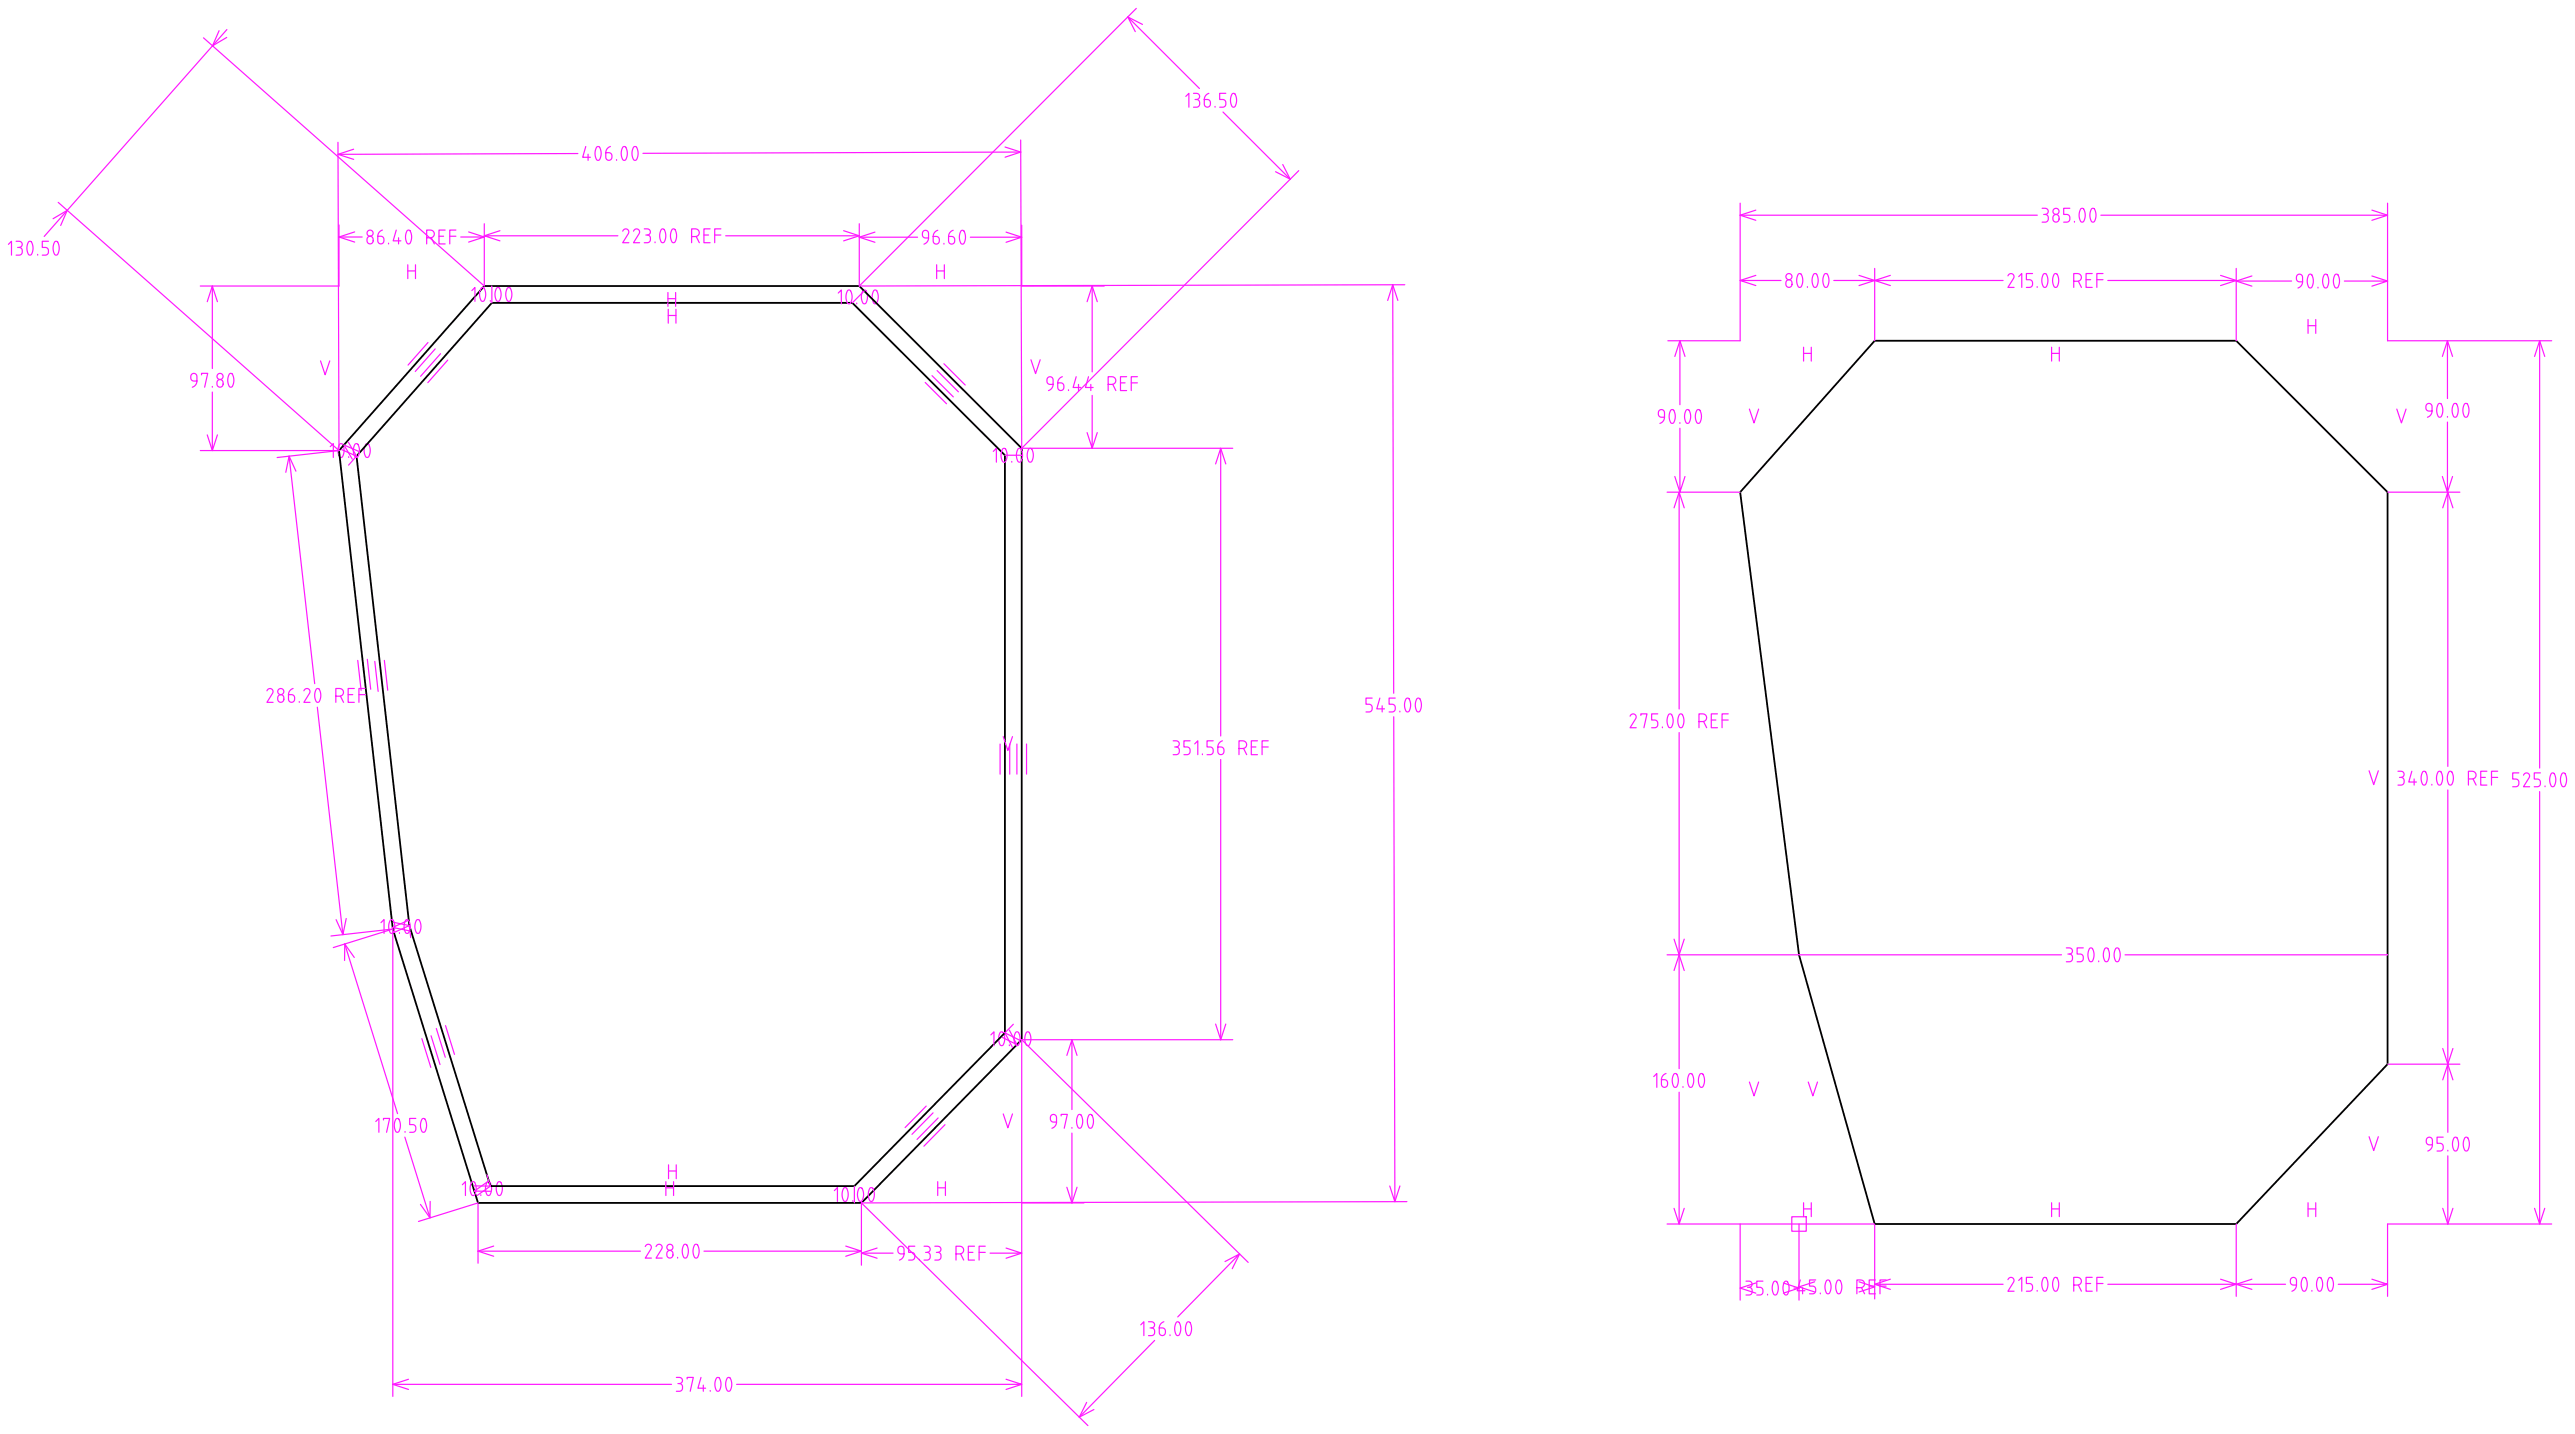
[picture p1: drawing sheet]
<svg xmlns="http://www.w3.org/2000/svg" width="1531mm" height="852mm" viewBox="0 0 1531 852" stroke-linecap="round" stroke-linejoin="round" font-family="sans-serif">
<path d="M288 170h223l97 96v352l-96 97h-228l-50-163-32-284zM293 180h214l91 91v343l-90 91h-216l-49-155-31-279zM1115 203h215l90 90v340l-90 95h-215l-45-160-35-275z" fill="none" stroke="#000" stroke-width="1.1"/>
<g fill="none" stroke="#ff19ff" stroke-width=".72">
<path d="M130 18l-4 9M135 18l-9 9M671 10l8 5M675 19l-4-9 42 43M676 5l-165 165M121 22l167 148v-37M126 27l-100 114M135 22l-9 5M705 57l2-2v9M710 55h2a1.9 1.9 0 0 1 1 3 1.9 1.9 0 0 1-2 1M712 59a2.3 2.3 0 0 1 1 2 2.3 2.3 0 0 1-1 3h-2M716 59h2a2.2 2.2 0 0 1 2 3 2.2 2.2 0 0 1-3 1z"/>
<path d="M719 55a4 4 0 0 0-3 4M729 55h-4v4h2a2.3 2.3 0 0 1 2 2 2.3 2.3 0 0 1-2 3h-2M733 56a2.2 2.2 0 0 1 2 3 4 4 0 0 1-1 5h-1a6 6 0 0 1 0-8zM723 63v1M727 67l40 40M201 85l1 183M210 89l-9 3M344 91l-143 1 9 3M348 87l-1 6h4M350 92v3M355 87a2.2 2.2 0 0 1 2 3 4 4 0 0 1-1 5h-1a6 6 0 0 1 0-8zM360 91h2a2.2 2.2 0 0 1 2 3 2.2 2.2 0 0 1-3 1z"/>
<path d="M363 87a4 4 0 0 0-3 4M367 95h.1M371 87a2.2 2.2 0 0 1 2 3 4 4 0 0 1-2 5 6 6 0 0 1 0-8zM377 87a2.2 2.2 0 0 1 2 3 4 4 0 0 1-1 5h-1a6 6 0 0 1 0-8zM598 87l9 3M607 83l1 183M607 90l-225 1M607 90l-9 3M763 98l4 9M759 102l8 5M772 101l-164 165M32 130l8-5-4 9"/>
<path d="M35 120l167 148M202 134v36h-83M211 138l-9 3M227 137a4 4 0 0 0-2 3M236 137l-2 6h4M242 137h1a2.2 2.2 0 0 1 2 3 4 4 0 0 1-2 5 6 6 0 0 1-1-8zM265 137h-4v8h4M271 137h-4v8M279 138l9 3M297 137l-9 3M370 137a1.9 1.9 0 0 1 3-1 1.9 1.9 0 0 1 1 3l-4 5h4M377 137a1.9 1.9 0 0 1 2-1 1.9 1.9 0 0 1 1 3l-3 5h3"/>
<path d="M383 136h2a1.9 1.9 0 0 1 2 2 1.9 1.9 0 0 1-3 2M385 140a2.3 2.3 0 0 1 2 2 2.3 2.3 0 0 1-2 2h-2M393 136h1a2.2 2.2 0 0 1 2 3 4 4 0 0 1-2 5 6 6 0 0 1-1-8zM400 136a2.2 2.2 0 0 1 2 3 4 4 0 0 1-1 5h-1a6 6 0 0 1 0-8zM419 140h2M422 136h-3v8h3M425 140h4M429 136h-4v8M502 137l9 3M511 133v37M520 138l-9 3M549 137h1l2 1v3h-2a2.4 2.4 0 0 1-1-4z"/>
<path d="M558 137a4 4 0 0 0-3 4M567 137a4 4 0 0 0-3 4M572 137a2.2 2.2 0 0 1 2 3 4 4 0 0 1-2 5 6 6 0 0 1 0-8zM598 138l10 3M608 134v36h49M1035 121v82h-43M1035 128h177M1035 128l9 3M1044 125l-9 3M1214 124h2a1.9 1.9 0 0 1 2 2 1.9 1.9 0 0 1-3 1M1216 127a2.3 2.3 0 0 1 2 3 2.3 2.3 0 0 1-2 2h-2M1221 128a2 2 0 0 1 3 0 2 2 0 0 1 0 3 2 2 0 0 1-3 0z"/>
<path d="M1231 124h-4v3h2a2.3 2.3 0 0 1 2 3 2.3 2.3 0 0 1-2 2h-2M1234 132h.1M1237 124h1a2.2 2.2 0 0 1 2 3 4 4 0 0 1-2 5 6 6 0 0 1-1-8zM1244 124a2.2 2.2 0 0 1 2 3 4 4 0 0 1-1 5h-1a6 6 0 0 1 0-8zM1249 128h171l-9 3M1411 125l9 3M1420 121v82h97M5 145l2-2v9M10 143h1a1.9 1.9 0 0 1 2 3 1.9 1.9 0 0 1-3 1M11 147a2.3 2.3 0 0 1 2 2 2.3 2.3 0 0 1-2 3h-1M17 144l1-1a2.2 2.2 0 0 1 2 4 4 4 0 0 1-2 5 6 6 0 0 1-1-8zM22 151v1"/>
<path d="M29 143h-4v4h2a2.3 2.3 0 0 1 2 2 2.3 2.3 0 0 1-2 3h-2M33 144v-1a2.2 2.2 0 0 1 2 4 4 4 0 0 1-2 5 6 6 0 0 1 0-8zM202 141h13M202 141l9 3M219 141a2 2 0 0 1 3 0 2 2 0 0 1-1 3 2 2 0 0 1-3 0zM225 140h2a2.2 2.2 0 0 1 1 3 2.2 2.2 0 0 1-3 1zM231 145h.1M237 141v4M243 157v9M247 157v9M254 141h2a2.3 2.3 0 0 0 2-2 2.3 2.3 0 0 0-2-2h-2v8M256 141l2 4"/>
<path d="M261 140h3M267 140h4M274 141h14l-9 3M367 140h-79l9 3M390 144h.1M411 141h3a2.3 2.3 0 0 0 2-3 2.3 2.3 0 0 0-2-2h-3v8M414 141l2 3M432 140h79M511 141h35M511 141l9 3M511 140l-9 3M552 141a4 4 0 0 1-3 4"/>
<path d="M555 141h2a2.2 2.2 0 0 1 1 2 2.2 2.2 0 0 1-3 2zM557 157v9M561 145h.1M562 157v9M564 141h2a2.2 2.2 0 0 1 2 2 2.2 2.2 0 0 1-3 2zM577 141h31l-10 3M1115 160v43M1330 160v43M126 170l-3 9M129 179l-3-9v49M243 161h4M281 173l1-2v8"/>
<path d="M286 171h1a2.2 2.2 0 0 1 2 3 4 4 0 0 1-2 5 6 6 0 0 1-1-8zM292 179h.1M293 170v10M295 171h1a2.2 2.2 0 0 1 2 3 4 4 0 0 1-2 5 6 6 0 0 1-1-8zM302 171a2.2 2.2 0 0 1 2 3 4 4 0 0 1-1 5h-1a6 6 0 0 1 0-8zM397 174v8M397 178h5M402 174v8M498 174l2-2v9M504 173l1-1a2.2 2.2 0 0 1 2 4 4 4 0 0 1-2 5 6 6 0 0 1-1-8zM513 173l1-1a2.2 2.2 0 0 1 2 4 4 4 0 0 1-2 5 6 6 0 0 1-1-8zM514 173l-7 7"/>
<path d="M520 173v-1a2.2 2.2 0 0 1 2 4 4 4 0 0 1-2 5 6 6 0 0 1 0-8zM557 161h5M649 170v51M649 170l4 9M649 170l-3 9M828 169l1 243M828 169l3 10M828 169l-3 10M835 169l-324 1M1044 164l-9 3M1059 167h-24l9 3M1063 167a2 2 0 0 1 2 0 2 2 0 0 1 0 3 2 2 0 0 1-3 0z"/>
<path d="M1070 163a2.2 2.2 0 0 1 2 3 4 4 0 0 1-2 5 6 6 0 0 1 0-8zM1075 170v1M1079 163a2.2 2.2 0 0 1 2 3 4 4 0 0 1-2 5 6 6 0 0 1 0-8zM1085 163h1a2.2 2.2 0 0 1 2 3 4 4 0 0 1-2 5 6 6 0 0 1-1-8zM1106 164l9 3h-24M1124 164l-18 6M1191 167h-76l9 3M1194 164a1.9 1.9 0 0 1 3-1 1.9 1.9 0 0 1 0 2l-3 6h4M1200 164l2-1v8M1209 163h-4v3h2a2.3 2.3 0 0 1 2 3 2.3 2.3 0 0 1-2 2h-2M1211 170v1M1215 163h1a2.2 2.2 0 0 1 2 3 4 4 0 0 1-2 5 6 6 0 0 1-1-8z"/>
<path d="M1222 163a2.2 2.2 0 0 1 2 3 4 4 0 0 1-2 5 6 6 0 0 1 0-8zM1233 167h2a2.3 2.3 0 0 0 3-2 2.3 2.3 0 0 0-3-2h-2v8M1236 167l2 4M1241 166h2M1244 163h-3v8h3M1247 166h4M1251 163h-4v8M1253 167h77M1321 164l9 3M1330 167h33M1330 167l9 3M1330 167l-9 3"/>
<path d="M1339 164l-9 3M1366 163h1l2 1v4l-2-1a2.4 2.4 0 0 1-1-4zM1369 168a4 4 0 0 1-2 3M1373 163h1a2.2 2.2 0 0 1 2 3 4 4 0 0 1-2 5 6 6 0 0 1-1-8zM1378 171h.1M1382 163h1a2.2 2.2 0 0 1 2 3 4 4 0 0 1-2 5 6 6 0 0 1-1-8zM1389 163a2.2 2.2 0 0 1 2 3 4 4 0 0 1-2 5 6 6 0 0 1 0-8zM1394 167h26l-9 3M1411 164l9 3M397 184v8M397 188h5M402 184v8"/>
<path d="M509 180v1M1373 190v8M1373 194h4M1377 190v8M191 215l2 8 3-8M255 204l-12 13M259 207l-12 14M262 210l-12 14M266 214l-12 13M561 216l13 13M613 214l3 8 3-8M999 203v38"/>
<path d="M999 203l-3 9M999 203l3 9M1073 210h4M1073 206v9M1077 206v9M1220 206v9M1220 210h5M1225 206v9M1455 203v34M1455 203l3 9M1455 203l-3 9M1510 203v254"/>
<path d="M1510 203l3 9M1510 203l-3 9M114 222h1l2 1v3h-2a2.4 2.4 0 0 1-1-4zM117 226a4 4 0 0 1-3 4M120 223v-1h4l-2 8M126 230h.1M126 233v35M130 226a2 2 0 0 1 2 1 2 2 0 0 1 0 2 2 2 0 0 1-3 0zM137 222a2.2 2.2 0 0 1 2 3 4 4 0 0 1-2 5 6 6 0 0 1 0-8zM550 227l13 13M554 223l13 13M557 220l13 13"/>
<path d="M623 224h1l2 1v3h-2a2.4 2.4 0 0 1-1-4zM626 228a4 4 0 0 1-2 4M629 228h2a2.2 2.2 0 0 1 2 3 2.2 2.2 0 0 1-3 1zM632 224a4 4 0 0 0-3 4M635 232h.1M640 224l-2 6h5M641 228v4M647 224l-2 6h5M649 228v4M649 235v31l-3-9M659 228h2a2.3 2.3 0 0 0 3-2 2.3 2.3 0 0 0-3-2h-2v8M662 228l2 4"/>
<path d="M666 228h3M670 224h-4v8h4M673 228h3M676 224h-3v8M123 258l3 10M129 258l-3 10M653 257l-4 9M987 244h2l1 1v3h-2a2.4 2.4 0 0 1-1-4zM990 248a4 4 0 0 1-3 4M994 244v-1a2.2 2.2 0 0 1 2 4 4 4 0 0 1-2 5 6 6 0 0 1 0-8zM999 255v38l3-10M999 251v1"/>
<path d="M1003 244v-1a2.2 2.2 0 0 1 2 4 4 4 0 0 1-1 5h-1a6 6 0 0 1 0-8zM1009 244l1-1a2.2 2.2 0 0 1 2 4 4 4 0 0 1-2 5 6 6 0 0 1-1-8zM1040 243l3 8 3-8M1425 243l3 8 3-8M1443 240h2l1 1v3h-2a2.4 2.4 0 0 1-1-4zM1446 244a4 4 0 0 1-2 4M1450 240h1a2.2 2.2 0 0 1 2 3 4 4 0 0 1-2 5 6 6 0 0 1-1-8zM1455 251v42l-3-10M1455 248h.1M1459 240h1a2.2 2.2 0 0 1 2 3 4 4 0 0 1-2 5 6 6 0 0 1-1-8zM1466 240a2.2 2.2 0 0 1 2 3 4 4 0 0 1-2 5 6 6 0 0 1 0-8zM119 268h83"/>
<path d="M172 271l15 135M172 271l-2 10M172 271l4 9M196 266l2-2v8M202 268l-37 4M202 264h1a2.2 2.2 0 0 1 2 3 4 4 0 0 1-2 5 6 6 0 0 1-1-8zM203 267l9 4M207 263l5 8M207 271v1M211 264h1a2.2 2.2 0 0 1 2 3 4 4 0 0 1-2 5 6 6 0 0 1-1-8zM212 271l-5 5M214 268l-9-4 5 9"/>
<path d="M218 264a2.2 2.2 0 0 1 2 3 4 4 0 0 1-2 5 6 6 0 0 1 0-8zM591 268l2-2v9M596 267h1a2.2 2.2 0 0 1 2 3 4 4 0 0 1-2 5 6 6 0 0 1-1-8zM598 271h10M602 274v1M606 267a2.2 2.2 0 0 1 2 3 4 4 0 0 1-2 5 6 6 0 0 1 0-8zM608 266h125M612 267a2.2 2.2 0 0 1 2 3 4 4 0 0 1-1 5h-1a6 6 0 0 1 0-8zM723 276l3-10v171M726 266l3 10M991 293h44M996 283l3 10"/>
<path d="M999 293l-3 9M1420 293h43M1456 293l3 9M1458 283l-3 10M1002 302l-3-9v128M1453 302l3-9v163M213 393l2 17M218 392l2 18M223 393l2 18M229 393l2 17M159 411a1.9 1.9 0 0 1 2-2 1.9 1.9 0 0 1 1 3l-3 5h3M166 413a2 2 0 0 1 2 1 2 2 0 0 1 0 3 2 2 0 0 1-3-1z"/>
<path d="M172 413h2a2.2 2.2 0 0 1 1 3 2.2 2.2 0 0 1-3 1zM174 409a4 4 0 0 0-2 4M178 417h.1M181 411a1.9 1.9 0 0 1 2-2 1.9 1.9 0 0 1 1 3l-3 5h3M188 409h1a2.2 2.2 0 0 1 2 3 4 4 0 0 1-2 5 6 6 0 0 1-1-8zM200 414h2a2.3 2.3 0 0 0 2-2 2.3 2.3 0 0 0-2-3h-2v8M202 414l2 3M207 413h3M211 409h-4v8h4M213 413h4M217 409h-4v8M816 415h-4v4h2a2.3 2.3 0 0 1 2 2 2.3 2.3 0 0 1-2 2h-2"/>
<path d="M821 415l-2 6h4M822 420v3M830 415h-4v4h2a2.3 2.3 0 0 1 2 2 2.3 2.3 0 0 1-2 2h-2M836 415h1a2.2 2.2 0 0 1 2 3 4 4 0 0 1-2 5 6 6 0 0 1-1-8zM843 415a2.2 2.2 0 0 1 2 3 4 4 0 0 1-2 5 6 6 0 0 1 0-8zM189 420l15 136 2-10M597 438l2 8 3-8M829 426l1 288-4-9M832 423h.1M969 426a1.9 1.9 0 0 1 3-2 1.9 1.9 0 0 1 1 3l-4 6h4M976 425v-1h3l-1 9M986 424h-4v4h2a2.3 2.3 0 0 1 2 2 2.3 2.3 0 0 1-2 3h-2"/>
<path d="M989 432v1M992 425l1-1a2.2 2.2 0 0 1 2 3 4 4 0 0 1-2 6 6 6 0 0 1-1-8zM999 435v200M999 425v-1a2.2 2.2 0 0 1 2 3 4 4 0 0 1-1 6h-1a6 6 0 0 1 0-8zM1010 429h3a2.3 2.3 0 0 0 2-2 2.3 2.3 0 0 0-2-3h-3v9M1013 429l2 4M1018 428h2M1021 424h-3v9h3M1024 428h4M1028 424h-4v9M595 442v18M600 442v18"/>
<path d="M605 442v18M610 442v18M698 440h1a1.9 1.9 0 0 1 2 3 1.9 1.9 0 0 1-2 1M699 444a2.3 2.3 0 0 1 2 2 2.3 2.3 0 0 1-2 3h-1M708 440h-4v4h2a2.3 2.3 0 0 1 2 2 2.3 2.3 0 0 1-2 3h-2M710 442l2-2v9M715 448v1M721 440h-3v4h2a2.3 2.3 0 0 1 2 2 2.3 2.3 0 0 1-2 3h-2M724 444h2a2.2 2.2 0 0 1 2 3 2.2 2.2 0 0 1-3 1zM726 451v167M727 440a4 4 0 0 0-3 4M737 445h2a2.3 2.3 0 0 0 2-2 2.3 2.3 0 0 0-2-3h-2v9"/>
<path d="M740 445l1 4M744 444h3M748 440h-4v9h4M751 444h3M754 440h-3v9M1409 458l3 8 2-8M1426 458h2a1.9 1.9 0 0 1 2 3 1.9 1.9 0 0 1-3 1M1434 458l-2 7h5M1441 459v-1a2.2 2.2 0 0 1 2 4 4 4 0 0 1-1 5h-1a6 6 0 0 1 0-8zM1450 459v-1a2.5 2.5 0 0 1 3 4 4 4 0 0 1-2 5h-1a6 6 0 0 1 0-8zM1456 459l1-1a2.2 2.2 0 0 1 2 4 4 4 0 0 1-2 5 6 6 0 0 1-1-8zM1479 458h-4v9h4"/>
<path d="M1485 458h-3v9M1498 459h-4v4h2a2.3 2.3 0 0 1 2 2 2.3 2.3 0 0 1-2 3h-2M1511 459h-4v4h2a2.3 2.3 0 0 1 2 2 2.3 2.3 0 0 1-2 3h-2M1517 460l1-1a2.2 2.2 0 0 1 2 4 4 4 0 0 1-2 5 6 6 0 0 1-1-8zM1524 460v-1a2.2 2.2 0 0 1 2 4 4 4 0 0 1-2 5 6 6 0 0 1 0-8zM1428 462a2.3 2.3 0 0 1 2 2 2.3 2.3 0 0 1-2 3h-2M1436 463v4M1446 466v1M1456 470v163l3-10M1468 463h2a2.3 2.3 0 0 0 2-2 2.3 2.3 0 0 0-2-3h-2v9M1471 463l1 4M1475 462h3"/>
<path d="M1482 462h3M1501 461a1.9 1.9 0 0 1 2-1 1.9 1.9 0 0 1 1 2l-3 6h3M1510 471v257l-3-10M1513 467v1M200 547l4 9M227 548l1-1v8M232 547h1a2.2 2.2 0 0 1 2 3 4 4 0 0 1-2 5 6 6 0 0 1-1-8zM234 552l-36 11M234 552v278M234 552l-37 4M234 548l9 2M238 554v1"/>
<path d="M241 547h1a2.2 2.2 0 0 1 2 3 4 4 0 0 1-2 5 6 6 0 0 1-1-8zM242 547l-9 4 10 2M243 550l1 7M243 550l-8 4M248 547a2.2 2.2 0 0 1 2 3 4 4 0 0 1-1 5h-1a6 6 0 0 1 0-8zM996 558l6 19M1002 558l-6 19M205 561l31 101M205 561v10M205 561l6 8M991 568h235M1229 563h2a1.9 1.9 0 0 1 1 3 1.9 1.9 0 0 1-2 1"/>
<path d="M1231 567a2.3 2.3 0 0 1 2 2 2.3 2.3 0 0 1-2 3h-2M1239 563h-4v4h2a2.3 2.3 0 0 1 2 2 2.3 2.3 0 0 1-2 3h-2M1243 564v-1a2.2 2.2 0 0 1 2 4 4 4 0 0 1-2 5 6 6 0 0 1 0-8zM1248 571v1M1252 564v-1a2.2 2.2 0 0 1 2 4 4 4 0 0 1-1 5h-1a6 6 0 0 1 0-8zM1258 564l1-1a2.2 2.2 0 0 1 2 4 4 4 0 0 1-2 5 6 6 0 0 1-1-8zM1264 568h156M251 617l5 17M256 616l6 17M259 611l6 17M265 610l5 17M589 615l2-2v9"/>
<path d="M595 614v-1a2.2 2.2 0 0 1 2 3 4 4 0 0 1-1 6h-1a6 6 0 0 1 0-8zM598 614l8 4M598 614l4 9M600 612l5 9-9-4M603 609l-5 5M604 614l1-1a2.2 2.2 0 0 1 2 3 4 4 0 0 1-2 6 6 6 0 0 1-1-8zM608 618l134 132M610 614l1-1a2.2 2.2 0 0 1 2 3 4 4 0 0 1-2 6 6 6 0 0 1-1-8zM637 618l3 9M723 609l3 9M729 609l-3 9M733 618h-125v212"/>
<path d="M600 621v1M634 627l3-9v42M983 640l2-2v8M991 638a4 4 0 0 0-3 4M996 638a2.2 2.2 0 0 1 2 3 4 4 0 0 1-2 5 6 6 0 0 1 0-8zM1005 638a2.2 2.2 0 0 1 2 3 4 4 0 0 1-2 5 6 6 0 0 1 0-8zM1011 638h1a2.2 2.2 0 0 1 2 3 4 4 0 0 1-2 5 6 6 0 0 1-1-8zM1420 633h43M1453 623l6 19M551 657l-13 13M988 642h2a2.2 2.2 0 0 1 2 3 2.2 2.2 0 0 1-3 1zM999 649v79l3-10"/>
<path d="M1001 646h.1M1040 643l3 8 3-8M1075 643l3 8 3-8M1453 642l3-9v40M223 667l2-2v8M228 666v-1h4l-2 8M236 665a2.2 2.2 0 0 1 2 3 4 4 0 0 1-2 5 6 6 0 0 1 0-8zM241 676l15 48v-10M241 673h.1M247 665h-3v3h1a2.3 2.3 0 0 1 2 3 2.3 2.3 0 0 1-2 2h-1M251 665h1a2.2 2.2 0 0 1 2 3 4 4 0 0 1-2 5 6 6 0 0 1-1-8zM555 661l-13 13"/>
<path d="M558 665l-13 12M562 669l-13 12M597 662l2 8 3-8M625 663h2l1 1v3h-2a2.4 2.4 0 0 1-1-4zM628 667a4 4 0 0 1-2 4M631 663v-1h4l-2 9M637 670v1M637 673v42M641 663l1-1a2.2 2.2 0 0 1 2 4 4 4 0 0 1-2 5 6 6 0 0 1-1-8zM648 663v-1a2.2 2.2 0 0 1 2 4 4 4 0 0 1-2 5 6 6 0 0 1 0-8zM1409 676l3 8 2-8M1443 676h2l1 1 1 4-3-1a2.4 2.4 0 0 1-1-4z"/>
<path d="M1453 676h-4v4h2a2.3 2.3 0 0 1 2 2 2.3 2.3 0 0 1-2 2h-2M1460 676a2.2 2.2 0 0 1 2 3 4 4 0 0 1-2 5 6 6 0 0 1 0-8zM1466 676a2.2 2.2 0 0 1 2 3 4 4 0 0 1-1 5h-1a6 6 0 0 1 0-8zM289 698l3 7M398 692v9M398 696h4M402 692v9M1447 681a4 4 0 0 1-3 3M1456 684h.1M1456 687v41M250 716l6 8M275 704l2-2v9"/>
<path d="M281 703v-1a2.2 2.2 0 0 1 2 4 4 4 0 0 1-2 5 6 6 0 0 1 0-8zM282 705h10M286 710v1M290 703v-1a2.2 2.2 0 0 1 2 4 4 4 0 0 1-1 5h-1a6 6 0 0 1 0-8zM290 702l-8 6h10M292 705l-8 6M296 703l1-1a2.2 2.2 0 0 1 2 4 4 4 0 0 1-2 5 6 6 0 0 1-1-8zM396 702v9M396 706h5M401 702v9M496 708l2-2v8M502 706a2.2 2.2 0 0 1 2 3 4 4 0 0 1-1 5h-1a6 6 0 0 1 0-8z"/>
<path d="M507 714h.1M508 705v10M511 706a2.2 2.2 0 0 1 3 3 4 4 0 0 1-2 5h-1a6 6 0 0 1 0-8zM512 715v37M512 715l135 132M517 706h1a2.2 2.2 0 0 1 2 3 4 4 0 0 1-2 5 6 6 0 0 1-1-8zM558 706h4M558 702v9M562 702v9M608 715h37M634 706l3 9M640 706l-3 9"/>
<path d="M833 705l-3 9M837 714l-325 1M996 718l3 10M1073 719h4M1073 715v8M1077 715v8M1220 715v8M1220 719h5M1225 715v8M1373 719h4M1373 715v8M1377 715v8"/>
<path d="M1453 718l3 10M1459 718l-3 10M1513 718l-3 10M249 726l35-11v36M407 740a2.2 2.2 0 0 1 2 3 4 4 0 0 1-1 5h-1a6 6 0 0 1 0-8zM413 740h1a2.2 2.2 0 0 1 2 3 4 4 0 0 1-2 5 6 6 0 0 1-1-8zM991 728h124v44M1035 728v45M1066 723h8v9h-8zM1070 728v45M1330 728v43M1517 728h-97v43"/>
<path d="M284 744h97M284 744l10 3M294 741l-10 3M384 741a1.9 1.9 0 0 1 2-1 1.9 1.9 0 0 1 1 2l-3 6h3M390 741a1.9 1.9 0 0 1 3-1 1.9 1.9 0 0 1 1 2l-4 6h4M397 744a2 2 0 0 1 3 0 2 2 0 0 1-1 3 2 2 0 0 1-2 0zM403 747v1M503 741l9 3h-93M512 744l-9 3M512 745h19M512 745l10 3M522 742l-10 3"/>
<path d="M534 741h2l1 1 1 3h-3a2.4 2.4 0 0 1-1-4zM538 745a4 4 0 0 1-3 4M544 741h-4v3h2a2.3 2.3 0 0 1 2 3 2.3 2.3 0 0 1-2 2h-2M547 749h.1M550 741h1a1.9 1.9 0 0 1 2 2 1.9 1.9 0 0 1-3 1M551 744a2.3 2.3 0 0 1 2 3 2.3 2.3 0 0 1-2 2h-1M556 741h2a1.9 1.9 0 0 1 2 2 1.9 1.9 0 0 1-3 1M558 744a2.3 2.3 0 0 1 2 3 2.3 2.3 0 0 1-2 2h-2M569 745h2a2.3 2.3 0 0 0 2-2 2.3 2.3 0 0 0-2-2h-2v8M571 745l2 4M576 744h3M580 741h-4v8h4"/>
<path d="M582 744h4M586 741h-4v8M598 742l10 3h-19M608 745l-10 3M728 750l9-5-37 38M737 745l-4 9M1209 759h-4v4h2a2.3 2.3 0 0 1 2 2 2.3 2.3 0 0 1-2 2h-2M1215 760l1-1a2.2 2.2 0 0 1 2 3 4 4 0 0 1-2 5 6 6 0 0 1-1-7zM1222 760v-1a2.2 2.2 0 0 1 2 3 4 4 0 0 1-2 5 6 6 0 0 1 0-7zM1244 759h-3v8h3M1251 759h-4v8M1363 760l2-1 1 1v4h-3a2.4 2.4 0 0 1 0-4z"/>
<path d="M1370 760v-1a2.2 2.2 0 0 1 2 3 4 4 0 0 1-2 5 6 6 0 0 1 0-7zM1379 760v-1a2.2 2.2 0 0 1 2 3 4 4 0 0 1-2 5 6 6 0 0 1 0-7zM1385 760l1-1a2.2 2.2 0 0 1 2 3 4 4 0 0 1-2 5 6 6 0 0 1-1-7zM1035 766l9 3M1038 762h2a1.9 1.9 0 0 1 2 2 1.9 1.9 0 0 1-3 1M1040 765a2.3 2.3 0 0 1 2 2 2.3 2.3 0 0 1-2 3h-2M1044 763l-9 3M1048 762h-3v3h2a2.3 2.3 0 0 1 1 2 2.3 2.3 0 0 1-1 3h-2M1051 769v1M1055 762a2.2 2.2 0 0 1 2 3 4 4 0 0 1-1 5h-1a6 6 0 0 1 0-8zM1061 763l9 3M1061 762h1a2.2 2.2 0 0 1 2 3 4 4 0 0 1-2 5 6 6 0 0 1-1-8z"/>
<path d="M1067 766h3M1070 766l-9 3M1071 761l-2 6h4M1072 765v4M1079 762l-9 3 9 3M1080 761h-4v3h2a2.3 2.3 0 0 1 2 3 2.3 2.3 0 0 1-2 2h-2M1082 769h.1M1086 761h1a2.2 2.2 0 0 1 2 3 4 4 0 0 1-2 5 6 6 0 0 1-1-8zM1093 761a2.2 2.2 0 0 1 2 3 4 4 0 0 1-2 5 6 6 0 0 1 0-8zM1104 765h3a2.3 2.3 0 0 0 2-2 2.3 2.3 0 0 0-2-2h-3v8M1106 762l9 3-9 3M1107 765l2 4"/>
<path d="M1112 764h2M1115 763h76M1115 763l9 3M1115 761h-3v8h3M1118 764h4M1122 761h-4v8M1124 760l-9 3M1194 761a1.9 1.9 0 0 1 3-2 1.9 1.9 0 0 1 0 3l-3 5h4M1200 761l2-2v8M1211 767h.1M1233 764h2a2.3 2.3 0 0 0 3-2 2.3 2.3 0 0 0-3-3h-2v8M1236 764l2 3"/>
<path d="M1241 763h2M1247 763h4M1321 760l9 3h-77M1339 760l-18 6M1359 763h-29l9 3M1366 764a4 4 0 0 1-3 3M1375 767h.1M1411 760l9 3h-29M1420 763l-9 3M678 787l2-1v8M683 786h2a1.9 1.9 0 0 1 2 2 1.9 1.9 0 0 1-3 1M685 789a2.3 2.3 0 0 1 2 3 2.3 2.3 0 0 1-2 2h-2"/>
<path d="M687 797l-45 45M689 789h3a2.2 2.2 0 0 1 1 3 2.2 2.2 0 0 1-3 1zM692 786a4 4 0 0 0-3 3M696 793v1M700 786a2.2 2.2 0 0 1 2 3 4 4 0 0 1-2 5 6 6 0 0 1 0-8zM706 786h1a2.2 2.2 0 0 1 2 3 4 4 0 0 1-2 5 6 6 0 0 1-1-8zM243 820l-9 3M402 819h2a1.9 1.9 0 0 1 2 2 1.9 1.9 0 0 1-3 1M409 820v-1h3l-2 8M417 819l-2 6h5M426 819h1a2.2 2.2 0 0 1 2 3 4 4 0 0 1-2 5 6 6 0 0 1-1-8zM433 819a2.2 2.2 0 0 1 2 3 4 4 0 0 1-2 5 6 6 0 0 1 0-8z"/>
<path d="M598 820l10 3h-170M234 823h165M234 823l9 3M404 822a2.3 2.3 0 0 1 2 3 2.3 2.3 0 0 1-2 2h-2M418 823v4M422 827h.1M608 823l-10 3M646 834l-4 8M651 838l-9 4"/>
<circle cx="220" cy="139" r="1.8"/>
<circle cx="1223" cy="126" r="1.8"/>
<circle cx="1064" cy="164" r="1.8"/>
<circle cx="131" cy="224" r="1.8"/>
<circle cx="167" cy="411" r="1.8"/>
<circle cx="398" cy="741" r="1.8"/>
</g>
</svg>
